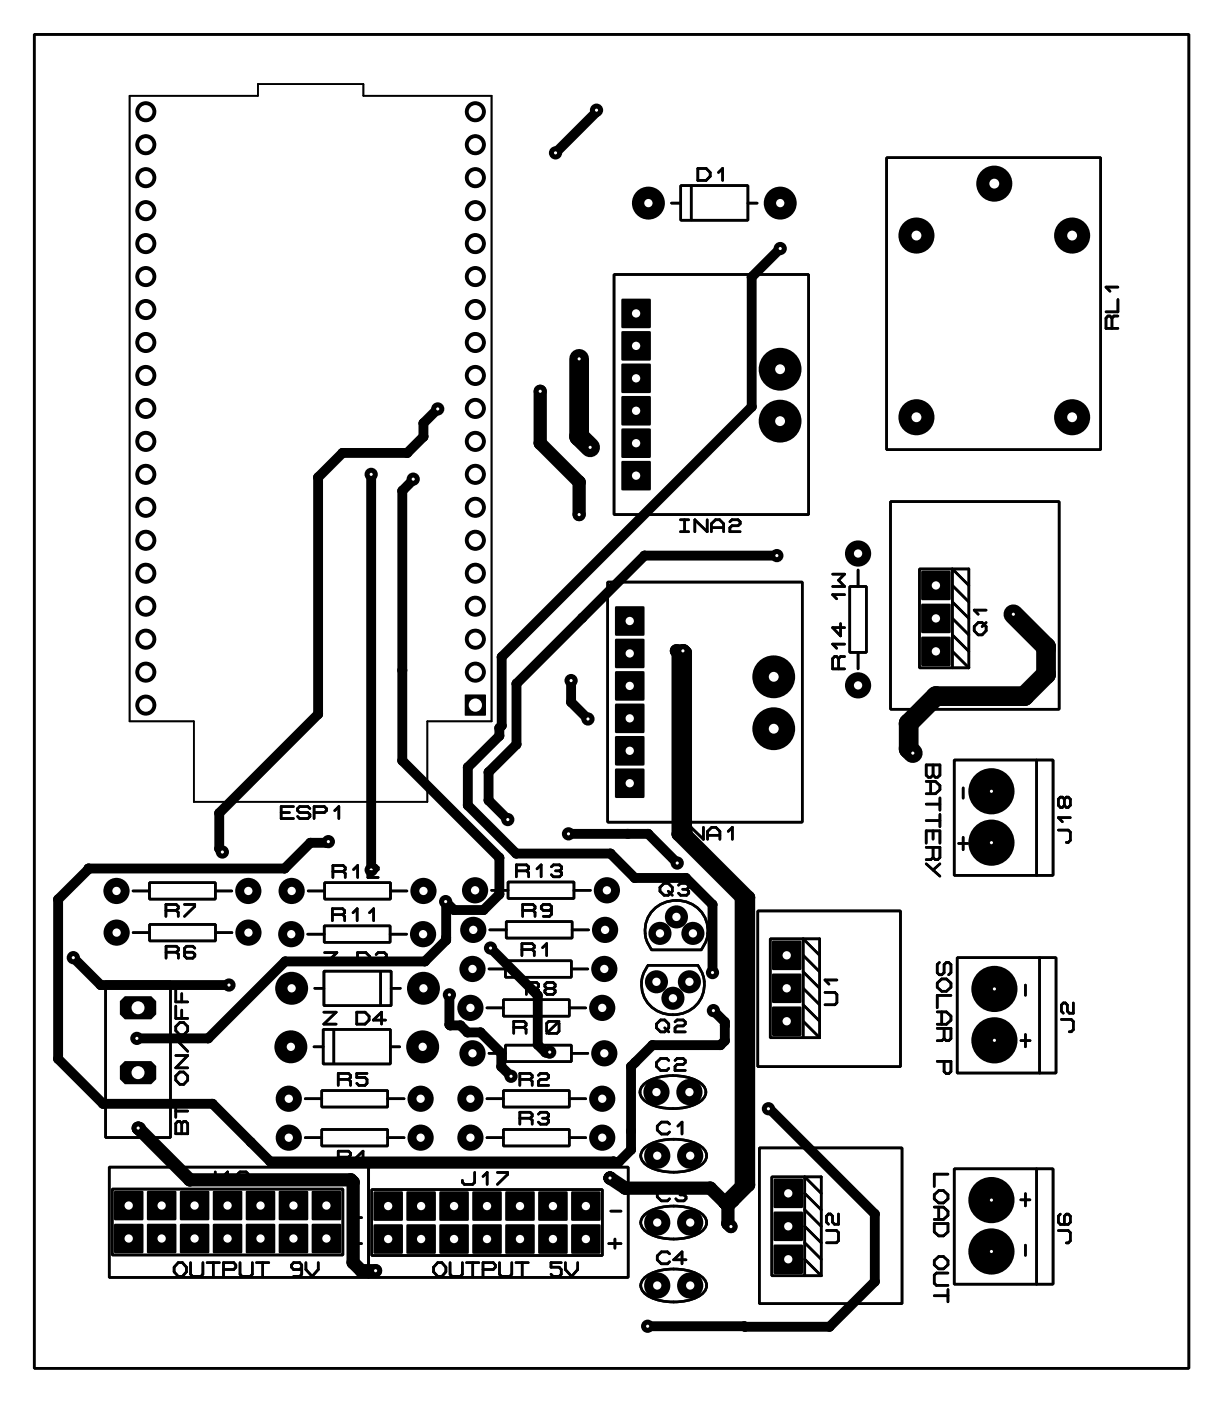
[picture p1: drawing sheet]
<svg xmlns="http://www.w3.org/2000/svg" width="94mm" height="108mm" viewBox="0 0 94 108" stroke-linecap="round" stroke-linejoin="round" font-family="sans-serif">
<g fill="#000">
<path d="M47.9 23h2.2v2.3h-2.2z" fill-rule="evenodd"/>
<path d="M47.9 25.5h2.2v2.3h-2.2z" fill-rule="evenodd"/>
<path d="M47.9 28h2.2v2.3h-2.2z" fill-rule="evenodd"/>
<path d="M47.9 30.5h2.2v2.3h-2.2z" fill-rule="evenodd"/>
<path d="M47.9 33h2.2v2.3h-2.2z" fill-rule="evenodd"/>
<path d="M47.9 35.5h2.2v2.3h-2.2z" fill-rule="evenodd"/>
<path d="M35.8 53.5h1.6v1.6h-1.6z" fill-rule="evenodd"/>
<path d="M47.4 46.7h2.2v2.3h-2.2z" fill-rule="evenodd"/>
<path d="M47.4 49.2h2.2v2.3h-2.2z" fill-rule="evenodd"/>
<path d="M47.4 51.7h2.2v2.3h-2.2z" fill-rule="evenodd"/>
<path d="M47.4 54.2h2.2v2.3h-2.2z" fill-rule="evenodd"/>
<path d="M47.4 56.7h2.2v2.3h-2.2z" fill-rule="evenodd"/>
<path d="M71 44h2.2v2.2h-2.2z" fill-rule="evenodd"/>
<path d="M71 46.5h2.2v2.3h-2.2z" fill-rule="evenodd"/>
<path d="M71 49.1h2.2v2.2h-2.2z" fill-rule="evenodd"/>
<path d="M9.2 77.1l.4-.3h2.1l.3 .3v1.1l-.3 .3h-2.1l-.4-.3z" fill-rule="evenodd"/>
<path d="M47.4 59.2h2.2v2.3h-2.2z" fill-rule="evenodd"/>
<path d="M59.5 72.5h2.2v2.2h-2.2z" fill-rule="evenodd"/>
<path d="M59.5 75h2.2v2.3h-2.2z" fill-rule="evenodd"/>
<path d="M59.5 77.6h2.2v2.2h-2.2z" fill-rule="evenodd"/>
<path d="M8.8 94.3h2.2v2.2h-2.2z" fill-rule="evenodd"/>
<path d="M8.8 91.8h2.2v2.2h-2.2z" fill-rule="evenodd"/>
<path d="M11.3 94.3h2.3v2.2h-2.3z" fill-rule="evenodd"/>
<path d="M11.3 91.8h2.3v2.2h-2.3z" fill-rule="evenodd"/>
<path d="M9.2 82.1l.4-.3h2.1l.3 .3v1.1l-.3 .3h-2.1l-.4-.3z" fill-rule="evenodd"/>
<path d="M13.9 94.3h2.2v2.2h-2.2z" fill-rule="evenodd"/>
<path d="M13.9 91.8h2.2v2.2h-2.2z" fill-rule="evenodd"/>
<path d="M16.4 94.3h2.2v2.2h-2.2z" fill-rule="evenodd"/>
<path d="M16.4 91.8h2.2v2.2h-2.2z" fill-rule="evenodd"/>
<path d="M19 94.3h2.2v2.2h-2.2z" fill-rule="evenodd"/>
<path d="M19 91.8h2.2v2.2h-2.2z" fill-rule="evenodd"/>
<path d="M21.5 94.3h2.2v2.2h-2.2z" fill-rule="evenodd"/>
<path d="M21.5 91.8h2.2v2.2h-2.2z" fill-rule="evenodd"/>
<path d="M24 94.3h2.3v2.2h-2.3z" fill-rule="evenodd"/>
<path d="M24 91.8h2.3v2.2h-2.3z" fill-rule="evenodd"/>
<path d="M28.8 94.4h2.2v2.2h-2.2z" fill-rule="evenodd"/>
<path d="M28.8 91.8h2.2v2.2h-2.2z" fill-rule="evenodd"/>
<path d="M31.3 94.4h2.3v2.2h-2.3z" fill-rule="evenodd"/>
<path d="M31.3 91.8h2.3v2.2h-2.3z" fill-rule="evenodd"/>
<path d="M33.9 94.4h2.2v2.2h-2.2z" fill-rule="evenodd"/>
<path d="M33.9 91.8h2.2v2.2h-2.2z" fill-rule="evenodd"/>
<path d="M36.4 94.4h2.2v2.2h-2.2z" fill-rule="evenodd"/>
<path d="M36.4 91.8h2.2v2.2h-2.2z" fill-rule="evenodd"/>
<path d="M39 94.4h2.2v2.2h-2.2z" fill-rule="evenodd"/>
<path d="M39 91.8h2.2v2.2h-2.2z" fill-rule="evenodd"/>
<path d="M41.5 94.4h2.2v2.2h-2.2z" fill-rule="evenodd"/>
<path d="M41.5 91.8h2.2v2.2h-2.2z" fill-rule="evenodd"/>
<path d="M44 94.4h2.3v2.2h-2.3z" fill-rule="evenodd"/>
<path d="M44 91.8h2.3v2.2h-2.3z" fill-rule="evenodd"/>
<path d="M59.6 90.8h2.3v2.3h-2.3z" fill-rule="evenodd"/>
<path d="M59.6 93.4h2.3v2.2h-2.3z" fill-rule="evenodd"/>
<path d="M59.6 95.9h2.3v2.2h-2.3z" fill-rule="evenodd"/>
<circle cx="11.2" cy="16.2" r=".81"/>
<circle cx="11.2" cy="13.7" r=".81"/>
<circle cx="11.2" cy="11.2" r=".81"/>
<circle cx="11.2" cy="18.8" r=".81"/>
<circle cx="11.2" cy="8.6" r=".81"/>
<circle cx="36.6" cy="16.2" r=".81"/>
<circle cx="36.6" cy="11.2" r=".81"/>
<circle cx="36.6" cy="18.8" r=".81"/>
<circle cx="36.6" cy="13.7" r=".81"/>
<circle cx="36.6" cy="8.6" r=".81"/>
<circle cx="42.8" cy="11.8" r=".51"/>
<circle cx="46" cy="8.5" r=".51"/>
<circle cx="46" cy="8.6" r=".38"/>
<circle cx="50" cy="15.7" r="1.27"/>
<circle cx="60.1" cy="15.7" r="1.27"/>
<circle cx="60.1" cy="19.1" r=".51"/>
<circle cx="70.6" cy="18.2" r="1.39"/>
<circle cx="76.6" cy="14.2" r="1.39"/>
<circle cx="82.6" cy="18.2" r="1.39"/>
<circle cx="11.2" cy="28.9" r=".81"/>
<circle cx="11.2" cy="21.3" r=".81"/>
<circle cx="11.2" cy="23.9" r=".81"/>
<circle cx="11.2" cy="36.6" r=".81"/>
<circle cx="11.2" cy="31.5" r=".81"/>
<circle cx="11.2" cy="34" r=".81"/>
<circle cx="11.2" cy="26.4" r=".81"/>
<circle cx="11.2" cy="39.1" r=".81"/>
<circle cx="24.5" cy="36.8" r=".38"/>
<circle cx="26.4" cy="34.9" r=".38"/>
<circle cx="28.6" cy="36.5" r=".51"/>
<circle cx="28.6" cy="36.5" r=".38"/>
<circle cx="31" cy="37.8" r=".38"/>
<circle cx="31.4" cy="34.9" r=".38"/>
<circle cx="31.8" cy="36.9" r=".51"/>
<circle cx="31.8" cy="37" r=".38"/>
<circle cx="32.6" cy="32.6" r=".38"/>
<circle cx="32.6" cy="33.6" r=".38"/>
<circle cx="33.7" cy="31.5" r=".51"/>
<circle cx="36.6" cy="36.6" r=".81"/>
<circle cx="36.6" cy="39.1" r=".81"/>
<circle cx="36.6" cy="34" r=".81"/>
<circle cx="36.6" cy="21.3" r=".81"/>
<circle cx="36.6" cy="26.4" r=".81"/>
<circle cx="36.6" cy="28.9" r=".81"/>
<circle cx="36.6" cy="31.5" r=".81"/>
<circle cx="36.6" cy="23.9" r=".81"/>
<circle cx="36.6" cy="36.5" r=".38"/>
<circle cx="41.6" cy="30.1" r=".51"/>
<circle cx="41.6" cy="34.1" r=".51"/>
<circle cx="44.6" cy="27.6" r=".51"/>
<circle cx="44.6" cy="37.1" r=".51"/>
<circle cx="44.6" cy="39.6" r=".51"/>
<circle cx="44.6" cy="33.6" r=".76"/>
<circle cx="45.5" cy="34.5" r=".51"/>
<circle cx="57.9" cy="21.3" r=".38"/>
<circle cx="57.9" cy="31.3" r=".38"/>
<circle cx="60.1" cy="32.4" r="1.65"/>
<circle cx="60.1" cy="28.4" r="1.65"/>
<circle cx="70.6" cy="32.2" r="1.39"/>
<circle cx="82.6" cy="32.2" r="1.39"/>
<circle cx="11.2" cy="51.8" r=".81"/>
<circle cx="11.2" cy="41.6" r=".81"/>
<circle cx="11.2" cy="44.2" r=".81"/>
<circle cx="11.2" cy="54.3" r=".81"/>
<circle cx="11.2" cy="49.3" r=".81"/>
<circle cx="11.2" cy="46.7" r=".81"/>
<circle cx="24.5" cy="55" r=".38"/>
<circle cx="31" cy="51.6" r=".38"/>
<circle cx="31" cy="58.6" r=".38"/>
<circle cx="36.1" cy="59.1" r=".38"/>
<circle cx="36.6" cy="44.2" r=".81"/>
<circle cx="36.6" cy="46.7" r=".81"/>
<circle cx="36.6" cy="41.6" r=".81"/>
<circle cx="36.6" cy="49.3" r=".81"/>
<circle cx="36.6" cy="51.8" r=".81"/>
<circle cx="37.7" cy="59.5" r=".38"/>
<circle cx="38.5" cy="56.7" r=".38"/>
<circle cx="38.5" cy="56.1" r=".38"/>
<circle cx="38.7" cy="55.9" r=".38"/>
<circle cx="38.7" cy="50.6" r=".38"/>
<circle cx="39.8" cy="57.4" r=".38"/>
<circle cx="39.8" cy="52.7" r=".38"/>
<circle cx="44" cy="52.4" r=".51"/>
<circle cx="44" cy="54.1" r=".38"/>
<circle cx="44.9" cy="47.6" r=".38"/>
<circle cx="45.3" cy="55.4" r=".51"/>
<circle cx="49.7" cy="42.8" r=".38"/>
<circle cx="52.1" cy="50.1" r=".51"/>
<circle cx="52.3" cy="50.3" r=".51"/>
<circle cx="52.6" cy="50.1" r=".51"/>
<circle cx="52.7" cy="50.1" r=".51"/>
<circle cx="52.8" cy="50.3" r=".51"/>
<circle cx="59.6" cy="52.1" r="1.65"/>
<circle cx="59.6" cy="56.1" r="1.65"/>
<circle cx="59.9" cy="42.8" r=".51"/>
<circle cx="66.1" cy="42.7" r="1.01"/>
<circle cx="66.1" cy="52.8" r="1.01"/>
<circle cx="70" cy="57.7" r=".76"/>
<circle cx="70" cy="55.7" r=".76"/>
<circle cx="70.4" cy="58" r=".51"/>
<circle cx="72.1" cy="53.6" r=".76"/>
<circle cx="78.1" cy="47.3" r=".51"/>
<circle cx="78.9" cy="53.6" r=".76"/>
<circle cx="80.6" cy="49.9" r=".76"/>
<circle cx="80.6" cy="50" r=".76"/>
<circle cx="80.6" cy="52" r=".76"/>
<circle cx="4.5" cy="69.3" r=".38"/>
<circle cx="5.6" cy="73.8" r=".51"/>
<circle cx="6.8" cy="66.9" r=".38"/>
<circle cx="6.8" cy="67" r=".38"/>
<circle cx="7.8" cy="75.9" r=".38"/>
<circle cx="9" cy="68.7" r="1.01"/>
<circle cx="9" cy="71.9" r="1.01"/>
<circle cx="16.9" cy="62.6" r=".38"/>
<circle cx="16.9" cy="65.4" r=".38"/>
<circle cx="17.1" cy="65.6" r=".51"/>
<circle cx="17.6" cy="75.9" r=".51"/>
<circle cx="19.1" cy="68.7" r="1.01"/>
<circle cx="19.1" cy="71.9" r="1.01"/>
<circle cx="21.9" cy="66.9" r=".38"/>
<circle cx="22" cy="74.1" r=".38"/>
<circle cx="22.4" cy="72" r="1.01"/>
<circle cx="22.5" cy="76.2" r="1.27"/>
<circle cx="22.5" cy="68.7" r="1.01"/>
<circle cx="23.9" cy="64.9" r=".38"/>
<circle cx="25.2" cy="64.9" r=".38"/>
<circle cx="25.3" cy="64.8" r=".38"/>
<circle cx="25.3" cy="64.8" r=".51"/>
<circle cx="28.6" cy="67" r=".51"/>
<circle cx="32.6" cy="72" r="1.01"/>
<circle cx="32.6" cy="76.2" r="1.27"/>
<circle cx="32.6" cy="68.7" r="1.01"/>
<circle cx="32.7" cy="74.1" r=".38"/>
<circle cx="34.3" cy="69.5" r=".51"/>
<circle cx="34.4" cy="72.2" r=".38"/>
<circle cx="34.4" cy="72.4" r=".38"/>
<circle cx="34.4" cy="69.5" r=".38"/>
<circle cx="34.6" cy="76.6" r=".51"/>
<circle cx="34.6" cy="78.9" r=".38"/>
<circle cx="34.7" cy="79" r=".38"/>
<circle cx="35" cy="70.1" r=".38"/>
<circle cx="35.5" cy="79" r=".38"/>
<circle cx="36" cy="79.5" r=".38"/>
<circle cx="36.1" cy="62" r=".38"/>
<circle cx="36.3" cy="77.7" r="1.01"/>
<circle cx="36.4" cy="74.7" r="1.01"/>
<circle cx="36.5" cy="71.7" r="1.01"/>
<circle cx="36.6" cy="68.6" r="1.01"/>
<circle cx="37" cy="79.5" r=".38"/>
<circle cx="37.3" cy="70.1" r=".38"/>
<circle cx="37.7" cy="61.7" r=".38"/>
<circle cx="37.8" cy="73" r=".51"/>
<circle cx="38.5" cy="66.1" r=".38"/>
<circle cx="38.5" cy="68.9" r=".38"/>
<circle cx="39.1" cy="63.1" r=".51"/>
<circle cx="39.8" cy="65.8" r=".38"/>
<circle cx="41.4" cy="76.7" r=".38"/>
<circle cx="43.8" cy="64.2" r=".51"/>
<circle cx="46.4" cy="77.7" r="1.01"/>
<circle cx="46.6" cy="74.7" r="1.01"/>
<circle cx="46.6" cy="71.7" r="1.01"/>
<circle cx="46.8" cy="68.6" r="1.01"/>
<circle cx="47.1" cy="65.8" r=".38"/>
<circle cx="48.4" cy="64.2" r=".38"/>
<circle cx="48.9" cy="67.6" r=".38"/>
<circle cx="50" cy="64.2" r=".38"/>
<circle cx="50.6" cy="75.7" r=".89"/>
<circle cx="50.9" cy="71.9" r=".89"/>
<circle cx="51.9" cy="76.9" r=".89"/>
<circle cx="52.1" cy="70.7" r=".89"/>
<circle cx="52.2" cy="66.5" r=".51"/>
<circle cx="52.3" cy="64.3" r=".51"/>
<circle cx="52.8" cy="64.3" r=".51"/>
<circle cx="52.9" cy="67.6" r=".38"/>
<circle cx="53.1" cy="75.7" r=".89"/>
<circle cx="53.4" cy="71.9" r=".89"/>
<circle cx="54.9" cy="74.9" r=".51"/>
<circle cx="54.9" cy="69.7" r=".38"/>
<circle cx="55" cy="77.9" r=".51"/>
<circle cx="55.9" cy="79" r=".38"/>
<circle cx="55.9" cy="78.7" r=".38"/>
<circle cx="57.1" cy="69.1" r=".51"/>
<circle cx="57.7" cy="69.1" r=".51"/>
<circle cx="76.4" cy="61" r="1.78"/>
<circle cx="76.4" cy="64.9" r="1.78"/>
<circle cx="76.6" cy="76.2" r="1.78"/>
<circle cx="4.5" cy="81.6" r=".38"/>
<circle cx="7.9" cy="85" r=".38"/>
<circle cx="10.5" cy="80" r=".51"/>
<circle cx="10.6" cy="86.9" r=".51"/>
<circle cx="10.7" cy="86.9" r=".51"/>
<circle cx="14.6" cy="90.9" r=".51"/>
<circle cx="16" cy="80" r=".38"/>
<circle cx="16.4" cy="85" r=".38"/>
<circle cx="19.3" cy="88" r=".38"/>
<circle cx="20.8" cy="89.5" r=".38"/>
<circle cx="22.3" cy="87.7" r="1.01"/>
<circle cx="22.3" cy="84.7" r="1.01"/>
<circle cx="22.4" cy="80.7" r="1.27"/>
<circle cx="27" cy="90.9" r=".51"/>
<circle cx="27.2" cy="97.3" r=".51"/>
<circle cx="27.2" cy="91.1" r=".51"/>
<circle cx="27.8" cy="97.9" r=".51"/>
<circle cx="28.9" cy="97.9" r=".51"/>
<circle cx="32.4" cy="87.7" r="1.01"/>
<circle cx="32.4" cy="84.7" r="1.01"/>
<circle cx="32.6" cy="80.7" r="1.27"/>
<circle cx="36.3" cy="87.7" r="1.01"/>
<circle cx="36.3" cy="84.7" r="1.01"/>
<circle cx="36.4" cy="81.2" r="1.01"/>
<circle cx="38.6" cy="82.2" r=".38"/>
<circle cx="38.6" cy="81.1" r=".38"/>
<circle cx="39.4" cy="82.9" r=".51"/>
<circle cx="41.4" cy="80.5" r=".38"/>
<circle cx="42" cy="81.1" r=".38"/>
<circle cx="42.4" cy="81.1" r=".51"/>
<circle cx="42.4" cy="81.1" r=".38"/>
<circle cx="46.4" cy="84.7" r="1.01"/>
<circle cx="46.4" cy="87.7" r="1.01"/>
<circle cx="46.6" cy="81.2" r="1.01"/>
<circle cx="47" cy="90.8" r=".51"/>
<circle cx="47.3" cy="89.5" r=".38"/>
<circle cx="47.7" cy="89.5" r=".38"/>
<circle cx="48.2" cy="91.5" r=".51"/>
<circle cx="48.6" cy="82.2" r=".38"/>
<circle cx="48.6" cy="88.6" r=".38"/>
<circle cx="48.6" cy="87.1" r=".38"/>
<circle cx="49" cy="81.9" r=".38"/>
<circle cx="50.3" cy="80.5" r=".38"/>
<circle cx="50.6" cy="84.2" r="1.01"/>
<circle cx="50.7" cy="94.2" r="1.01"/>
<circle cx="50.7" cy="89.1" r="1.01"/>
<circle cx="50.7" cy="99.1" r="1.01"/>
<circle cx="53.1" cy="84.2" r="1.01"/>
<circle cx="53.2" cy="94.2" r="1.01"/>
<circle cx="53.2" cy="99.1" r="1.01"/>
<circle cx="53.2" cy="89.1" r="1.01"/>
<circle cx="54.7" cy="91.5" r=".51"/>
<circle cx="55.5" cy="80.5" r=".38"/>
<circle cx="55.9" cy="80.2" r=".38"/>
<circle cx="55.9" cy="92.7" r=".51"/>
<circle cx="56.1" cy="92.9" r=".51"/>
<circle cx="56.1" cy="94.3" r=".51"/>
<circle cx="56.3" cy="94.5" r=".51"/>
<circle cx="56.5" cy="92.5" r=".51"/>
<circle cx="57.1" cy="91.4" r=".51"/>
<circle cx="57.7" cy="91.3" r=".51"/>
<circle cx="59.2" cy="85.4" r=".51"/>
<circle cx="59.3" cy="85.4" r=".38"/>
<circle cx="67.4" cy="98.7" r=".38"/>
<circle cx="67.4" cy="93.5" r=".38"/>
<circle cx="76.4" cy="96.4" r="1.78"/>
<circle cx="76.4" cy="92.5" r="1.78"/>
<circle cx="76.6" cy="80.2" r="1.78"/>
<circle cx="49.9" cy="102.2" r=".51"/>
<circle cx="57.4" cy="102.2" r=".38"/>
<circle cx="63.9" cy="102.2" r=".38"/>
</g>
<g fill="none" stroke="#000" stroke-width=".2">
<path d="M2.6 2.6h89v102.8h-89zM51.8 15.6h.7M52.5 14.3h5.1v2.7h-5.1zM53.3 14.3v2.6M53.8 13h.6l.3 .3v.3l-.3 .3h-.6zM55.4 13.3l.3-.3v.9M57.6 15.6h.8M68.3 12.1h16.5v22.5h-16.5zM47.3 21.1h15v18.5h-15zM68.6 38.6h13v16h-13zM85.7 24.5l-.1-.2h-.2l-.2 .2v.8h1M85.7 24.5v.8"/>
<path d="M86.2 24.3h-.3l-.2 .2M86.2 23.1v.9h-1M86.2 22.1h-1l.4 .3M46.8 44.8h15v18.5h-15zM52.4 40h.7M52.4 41h.7M52.8 40v1M54.5 40v1l-.9-1v1M54.8 41v-.6l.3-.4h.4l.3 .4v.6M54.8 40.7h1M56.3 40.2l.1-.2h.5l.1 .2v.2l-.1 .1h-.5l-.1 .2v.3h.7M64.2 44.2h.9l-.5 .5 .5 .5h-.9"/>
<path d="M64.6 50.7l-.1-.1h-.2l-.1 .1v.8h.9M64.6 50.7v.8M64.8 48v1l-.6-.6h.9M65.1 50.6h-.3l-.2 .1M65.1 49.6h-.9l.3 .3M65.1 45.8h-.9l.3 .3M65.5 45.2h1.3v5.1h-1.3zM66.1 43.9v1.3M66.1 50.3v1.2M70.9 43.8h2.5v7.7h-2.5zM71.4 58.9h1v.8l-.1 .2h-.2l-.2-.2-.2 .2h-.1l-.2-.2zM71.9 58.9v.8"/>
<path d="M73.4 51.5h1.3M73.4 45.1l1.3 1.3M73.4 46.4l1.3 1.2M73.4 47.6l1.3 1.3M73.4 48.9l1.3 1.3M73.4 50.2l1.3 1.3M73.5 58.6h7.7v8.8h-7.7zM74.7 45.1l-1.3-1.3h1.3v7.7M75.1 48.3l.3-.3h.3l.3 .3v.3l-.3 .3h-.3l-.3-.3zM76 48l-.3 .3M76 47h-.9l.3 .3M79.9 58.6v8.8"/>
<path d="M8.1 75.6h5v12h-5zM10.2 68.6h1.3M10.3 71.9h1.2M11.5 68h5.1v1.3h-5.1zM11.5 71.2h5.1v1.3h-5.1zM12.8 70.1h.8M12.8 73.4h.8M13.5 76.2v1h1M13.5 77.5v1h1M13.6 70.1l.1-.1v-.2l-.1-.1h-.8v.9M13.6 70.1l.1 .2v.3M13.6 73.4l.1-.2v-.1l-.1-.2h-.8v.9"/>
<path d="M13.6 73.4l.1 .1v.3M13.9 78.8h.3l.3 .3v.3l-.3 .3h-.3l-.4-.3v-.3zM14 76.6v.6M14 77.8v.7M14.2 69.7h.8v.1l-.8 .8M15 73.1l-.1-.2h-.5l-.2 .2v.6l.2 .1h.5l.1-.1v-.2l-.1-.1h-.7M16.6 68.6h1.3M16.6 71.9h1.3M21.7 62.6h.6M22.6 62.1h-.9v1h.9M23.7 72h1.3M23.7 68.6h1.3"/>
<path d="M23.9 62.3l-.2-.2h-.6l-.2 .2v.2l.2 .1h.6l.2 .2v.1l-.2 .2h-.6l-.2-.2M24.2 62.6h.8l.2-.1v-.2l-.2-.2h-.8v1M24.3 76.1h.7M24.9 79.3h5.2v2.7h-5.2zM25 78h.9l-.9 .9h.9M25 74.8h5.1v2.7h-5.1zM25 71.3h5.1v1.3h-5.1zM25 68h5.1v1.3h-5.1zM25 73.4h1l-1 .9h1M25.6 70.5h.8M25.7 67.1h.7M25.7 79.3v2.7"/>
<path d="M25.8 62.5l.3-.4v1M26.4 70.5l.2-.2v-.1l-.2-.2h-.8v.9M26.4 70.5l.2 .1v.3M26.4 67.1l.2-.1v-.2l-.2-.1h-.7v.9M26.4 67.1l.2 .2v.3M27.2 70.3l.3-.3v.9M27.2 67l.4-.3v.9M27.5 78h.6l.3 .3v.3l-.3 .3h-.6zM27.6 73.4h.6l.3 .3v.3l-.3 .3h-.6zM28.4 66.8l.1-.1h.5l.1 .1v.2l-.1 .1h-.5l-.1 .2v.3h.7M28.5 70.3l.3-.3v.9M29 73.5l.1-.1h.5l.2 .1v.2l-.2 .2h-.5l-.1 .1v.3h.8"/>
<path d="M29.3 74.8v2.7M29.7 78.6h-.9l.6-.6v.9M30.1 72h1.2M30.1 68.6h1.3M30.1 76.1h.8M37.5 77.7h1.3M37.7 74.7h1.3M37.7 71.6h1.3M37.9 68.6h1.3M38.8 77h5.1v1.3h-5.1zM39 74h5v1.3h-5zM39 71h5.1v1.3h-5.1z"/>
<path d="M39.2 68h5v1.2h-5zM39.6 79.2h.8M39.8 67.1h.8M40.2 73.2h.8M40.3 70.1h.8M40.4 79.2l.1-.2v-.2l-.1-.1h-.8v.9M40.4 79.2l.1 .1v.3M40.6 76.2h.8M40.6 67.1l.1-.2v-.1l-.1-.2h-.8v1M40.6 67.1l.1 .1v.4M41 73.2l.2-.2v-.1l-.2-.2h-.8v.9M41 73.2l.2 .1v.3"/>
<path d="M41.1 70.1l.1-.1v-.2l-.1-.1h-.8v.9M41.1 70.1l.1 .2v.3M41.2 79l.3-.3v.9M41.4 76.2l.1-.2v-.2l-.1-.1h-.8v.9M41.4 76.2l.1 .1v.3M41.4 66.9l.3-.3v1M41.8 73l.3-.3v.9M42.1 78.8l.2-.1h.6l.2 .1v.7l-.2 .1h-.6l-.2-.1zM42.2 76.2l-.2-.2v-.2l.2-.1h.4l.2 .1v.2l-.2 .2M42.2 76.2h.4M42.2 76.2l-.2 .1v.2l.2 .1h.4l.2-.1v-.2l-.2-.1M42.5 66.8l.2-.2h.4l.2 .2v.1l-.2 .2"/>
<path d="M42.5 70l-.2 .1h-.4l-.2-.1v-.2l.2-.1h.4l.2 .1v.6l-.2 .2h-.4M42.8 67.1h.3M43.1 78.7l-1 .9M43.1 67.1l.2 .1v.2l-.2 .2h-.4l-.2-.2M43.9 77.7h1.2M44 74.7h1.3M44.1 71.6h1.3M44.2 68.6h1.3M50 74.4h3.8a2.38 2.38 0 0 1-.3 3.2 2.38 2.38 0 0 1-3.2 0 2.38 2.38 0 0 1-.3-3.2zM50.6 69.9a2.4 2.4 0 0 1 3.1 0 2.4 2.4 0 0 1 .4 3.2l-.1 .1h-3.8a2.35 2.35 0 0 1 .4-3.3zM50.6 78.9l.3-.3h.3l.3 .3v.3l-.3 .3h-.3l-.3-.3zM50.9 68.4l.3-.3h.3l.3 .3v.3l-.3 .3h-.3l-.3-.3z"/>
<path d="M51.2 79.2l.3 .3M51.5 68.7l.3 .3M52 78.7l.2-.1h.5l.1 .1v.2l-.1 .1h-.5l-.2 .2v.3h.8M52.2 63.7h.6M52.2 64.7h.6M52.3 68.2l.2-.1h.4l.2 .1v.2l-.2 .1M52.5 63.7v1M52.6 68.5h.3M52.9 68.5l.2 .2v.1l-.2 .2h-.4l-.2-.2M54.2 63.7v1l-.9-1v1M54.5 64.7v-.6l.4-.4h.3l.3 .4v.6M54.5 64.4h1"/>
<path d="M56.1 64.1l.3-.4v1M58.4 70.2h11v12h-11zM59.4 72.3h2.5v7.7h-2.5zM61.9 80h1.3M61.9 73.6l1.3 1.3M61.9 74.9l1.3 1.2M61.9 76.1l1.3 1.3M61.9 77.4l1.3 1.3M61.9 78.7l1.3 1.3M63.2 73.6l-1.3-1.3h1.3v7.7M63.6 76.5h.7l.2 .1v.7l-.2 .1h-.7M64.5 75.5h-.9l.3 .3"/>
<path d="M71.4 60.2h.7l.3 .3v.3l-.3 .4h-.7M71.4 65v-1h1v1M71.4 65.3h1v.8l-.1 .1h-.2l-.2-.1M71.4 62h1M71.4 63.2h1M71.4 66.6l1 .9M71.7 60.2v1M71.9 64v.7M71.9 65.3v.8M71.9 66.1l-.2 .1h-.3M72.2 75.7l.4-.3h.3l.4 .3v.4l-.4 .3h-.3l-.4-.3zM72.2 78h.7l.4 .3v.3l-.4 .3h-.7"/>
<path d="M72.2 79.2h1.1v.8l-.2 .2h-.2l-.1-.2M72.4 74.2l-.2 .1v.6l.2 .2h.2l.2-.2v-.6l.1-.1h.2l.2 .1v.6l-.2 .2M72.4 61.5v.9M72.4 62.7v1M72.4 66.6l-.5 .4M72.6 78v.9M72.8 79.2v.8M73.3 76.7h-1.1v.9M73.8 73.8h7.6v8.9h-7.6zM73.9 65h.7M74.2 60.7v.8M74.2 64.5v1"/>
<path d="M79 75.9v.8M79 79.7v1M80.1 73.8v8.9M81.6 64h.7l.2 .1v.6l-.2 .2h-.1M81.8 78.5h.8l.1 .2v.6l-.1 .2h-.2M82 61.6l.2-.2h.1l.2 .2v.4l-.2 .2h-.1l-.2-.2M82 61.6l-.1-.2h-.2l-.1 .2v.4l.1 .2h.2l.1-.2M82 61.6v.4M82.5 63h-.9l.3 .3M82.7 77.3v.8h-.3l-.1-.2v-.5l-.2-.1h-.1l-.2 .1v.5l.2 .2M8.4 89.9h20v8.5h-20zM8.6 91.6h17.8v5.1h-17.8z"/>
<path d="M13.5 85.1v1M13.5 85.6h1M13.5 81.3h1l-1 1h1M13.5 80.1l1 .9M13.7 86.4h.2l.1 .2 .2-.2h.1l.2 .2v.8h-1v-.8zM13.7 97.3h.4l.3 .3v.4l-.3 .3h-.4l-.3-.3v-.4zM13.9 82.6h.3l.3 .3v.3l-.3 .3h-.3l-.4-.3v-.3zM14 86.6v.8M14.7 97.3v.9l.1 .1h.7l.1-.1v-.9M16 97.3h.9M16.4 97.3v1M16.6 90.3v.8l-.2 .1h-.6l-.2-.1v-.2"/>
<path d="M17.2 90.6l.3-.3v.9M17.2 97.8h.8l.2-.2v-.1l-.2-.2h-.8v1M18.5 97.3v.9l.2 .1h.6l.1-.1v-.9M19.1 90.4l-.1-.1h-.5l-.2 .1v.7l.2 .1h.5l.1-.1v-.2l-.1-.1h-.7M19.8 97.3h.9M20.2 97.3v1M23.3 97.6l-.2 .2h-.5l-.1-.2v-.1l.1-.2h.5l.2 .2v.7l-.2 .1h-.5M23.5 84.7h1.3M23.5 87.7h1.3M23.6 97.3v.5l.5 .5 .4-.5v-.5M24.2 80.7h.7M24.8 87h5.1v1.3h-5.1z"/>
<path d="M24.8 84h5.1v1.3h-5.1zM26.1 83.2h.8M26.1 89.2h.8M26.9 83.2l.1-.2v-.1l-.1-.2h-.8v.9M26.9 89.2l.1-.2v-.2l-.1-.1h-.8v.9M26.9 83.2l.1 .1v.3M26.9 89.2l.1 .1v.3M26.9 95.8h1M27.1 93.8h.8M27.4 95.5v.7M28.3 82.7h-.8v.3h.6l.2 .2v.3l-.2 .1h-.4l-.2-.1M28.3 89.3h-1l.7-.6v.9"/>
<path d="M28.4 89.9h20v8.5h-20zM28.6 91.7h17.8v5h-17.8zM29.9 84.7h1.2M29.9 87.7h1.2M30.1 80.7h.7M33.7 97.3h.4l.3 .3v.4l-.3 .3h-.4l-.3-.3v-.4zM34.7 97.3v.9l.1 .1h.7l.1-.1v-.9M36 97.3h.9M36.4 97.3v1M36.6 90.3v.8l-.2 .2h-.6l-.2-.2v-.2M37.2 97.8h.8l.2-.2v-.1l-.2-.2h-.8v1M37.2 90.6l.3-.3v1"/>
<path d="M37.5 84.7h1.3M37.5 87.7h1.3M37.7 81.2h1.3M38.3 90.3h.8v.2l-.8 .8M38.5 97.3v.9l.2 .1h.6l.1-.1v-.9M38.8 84h5.1v1.3h-5.1zM38.8 87h5.1v1.3h-5.1zM39 80.5h5v1.3h-5zM39.8 97.3h.9M40.1 83.2h.8M40.1 86.2h.8M40.2 97.3v1"/>
<path d="M40.9 83.2l.1-.2v-.1l-.1-.2h-.8v.9M40.9 86.2l.1-.2v-.2l-.1-.1h-.8v.9M40.9 83.2l.1 .1v.3M40.9 86.2l.1 .1v.3M41.5 82.9l.2-.2h.4l.2 .2v.1l-.2 .2h-.4l-.2 .1v.3h.8M41.5 85.8l.2-.1h.4l.2 .1v.2l-.2 .2M41.8 86.2h.3M42.1 86.2l.2 .1v.2l-.2 .1h-.4l-.2-.1M43.3 97.3h-.8v.3h.6l.2 .2v.4l-.2 .1h-.5l-.1-.1M43.6 97.3v.5l.5 .5 .4-.5v-.5M43.9 84.7h1.2M43.9 87.7h1.2"/>
<path d="M44 81.2h1.3M46.9 95.8h1M47.1 93.3h.8M47.4 95.5v.7M49.7 83.5a4.2 4.2 0 0 1 4.4 0 .78 .78 0 0 1 0 1.3 4.2 4.2 0 0 1-4.4 0 .78 .78 0 0 1 0-1.3zM49.7 88.4a4.2 4.2 0 0 1 4.4 0 .78 .78 0 0 1 0 1.3 4.2 4.2 0 0 1-4.4 0 .78 .78 0 0 1 0-1.3zM49.7 93.6a4.2 4.2 0 0 1 4.4 0 .78 .78 0 0 1 0 1.2 4.2 4.2 0 0 1-4.4 0 .78 .78 0 0 1 0-1.2zM49.7 98.4a4.2 4.2 0 0 1 4.4 0 .78 .78 0 0 1 0 1.3 4.2 4.2 0 0 1-4.4 0 .78 .78 0 0 1 0-1.3zM51.5 81.7l-.1-.1h-.5l-.3 .3v.3l.3 .3h.5l.1-.2M51.6 86.6l-.2-.1h-.4l-.3 .3v.3l.3 .3h.4l.2-.2M51.6 91.8l-.2-.2h-.4l-.3 .3v.3l.3 .3h.4l.2-.1M51.6 96.6l-.2-.1h-.4l-.3 .3v.3l.3 .3h.4l.2-.2"/>
<path d="M52 81.7l.2-.1h.5l.1 .1v.2l-.1 .1h-.5l-.2 .2v.3h.8M52.1 91.8l.1-.2h.5l.2 .2v.1l-.2 .2M52.2 86.8l.4-.3v.9M52.4 92.1h.3M52.7 92.1l.2 .1v.2l-.2 .1h-.5l-.1-.1M52.9 97.1h-1l.7-.6v.9M58.5 88.4h11v12h-11zM59.5 90.7h2.5v7.6h-2.5zM62 98.3h1.3M62 91.9l1.3 1.3M62 93.2l1.3 1.3M62 94.5l1.3 1.3"/>
<path d="M62 95.8l1.3 1.2M62 97l1.3 1.3M63.3 91.9l-1.3-1.2h1.3v7.6M63.7 94.8h.8l.1 .2v.6l-.1 .2h-.8M64.6 93.5v.8h-.3l-.1-.1v-.5l-.2-.2h-.1l-.2 .2v.5l.2 .1M72 92.1l.4-.4h.3l.4 .4v.3l-.4 .3h-.3l-.4-.3zM72 94.3h1.1v.6l-.4 .3h-.3l-.4-.3zM72 97.1l.4-.3h.3l.4 .3v.4l-.4 .3h-.3l-.4-.3zM72 93h.7l.4 .3v.3l-.4 .4h-.7M72 99.8h1.1M72.2 81.8h1.1v.8l-.2 .1h-.2l-.1-.1v-.8M72.4 93v1"/>
<path d="M72.8 80l-.2 .2h-.4M73.1 90.5h-1.1v.9M73.1 98.1h-.9l-.2 .1v.7l.2 .1h.9M73.1 99.4v.9M73.5 90.1h7.7v8.8h-7.7zM78.7 92.4h.7M78.7 80.2h.7M79 92v.9M79 95.9v.8M79.9 90.1v8.8M81.6 94.8h.7l.2 .2v.6l-.2 .2h-.1M81.7 93.5l-.1 .2v.5l.1 .1h.6l.2-.1v-.5l-.2-.2h-.1l-.2 .2v.6"/>
<circle cx="38.5" cy="54.4" r=".1"/>
</g>
<path d="M10 7.4h9.9v-.9h8.1v.9h9.9v48.2h-5v6.2h-18v-6.2h-4.9z" fill="none" stroke="#000" stroke-width=".13"/>
<g fill="#000">
<circle cx="36.6" cy="36.5" r=".38"/>
<circle cx="10.7" cy="86.9" r=".51"/>
</g>
<g fill="none" stroke="#000" stroke-width=".76">
<path d="M46 8.5v.1l-3.2 3.2M60.1 19.1l-2.2 2.2v10l-19.2 19.3v5.3l-.2 .2v.6l-2.4 2.4v2.9l3.7 3.8h7.3l1.8 1.8h4l2 2.1v5.2M28.6 36.5v30.5M31.8 36.9l-.8 .9v20.8l7.5 7.5v2.8l-1.2 1.2h-2.3l-.6-.6M33.7 31.5l-1.1 1.1v1l-1.2 1.3h-5l-1.9 1.9v18.2l-7.6 7.6v2.8l.2 .2M44 52.4v1.7l1.3 1.3M59.9 42.8h-10.2l-9.9 9.9v4.7l-2.1 2.1v2.2l1.4 1.4M5.6 73.8l2.2 2.1h9.8M25.3 64.8l-.1 .1h-1.3l-2 2h-15.1l-2.3 2.4v12.3l3.4 3.4h8.5l4.4 4.5h26.9l.9-.9v-6.4l1.7-1.7h5.2l.4-.3v-1.5l-.9-.8M34.3 69.5h.1M34.4 69.5v2.9l-1.7 1.7h-10.7l-6 5.9h-5.5M34.6 76.6v2.3l.9 .1 .5 .5h1l1.6 1.6v1.1l.8 .7"/>
<path d="M37.8 73l3.6 3.7v3.8l.6 .6h.4M43.8 64.2h6.2l2.2 2.3M59.2 85.4l8.2 8.1v5.2l-3.5 3.5h-14"/>
</g>
<path d="M44.6 27.6v6l.9 .9M78.1 47.3l2.5 2.5v2.2l-1.7 1.6h-6.8l-2.1 2.1v2l.4 .3" fill="none" stroke="#000" stroke-width="1.5"/>
<path d="M41.6 30.1v4l3 3v2.5M10.6 86.9l4 4h12.4l.2 .2v6.2l.6 .6h1.1M47 90.8l1.2 .7h6.5l1.2 1.2M55.9 92.7l.2 .2M55.9 92.7l1.2-1.3v-22.3l-4.8-4.8v-14l-.2-.2h.6l.1 .2v14l4.9 4.8v22.2l-1.6 1.6M56.1 92.9v1.4l.2 .2M56.5 92.5l-.6 .2" fill="none" stroke="#000" stroke-width="1"/>
<circle cx="28.6" cy="36.5" r=".12" fill="#fff"/>
<circle cx="28.6" cy="67" r=".38" fill="#000"/>
<circle cx="28.6" cy="67" r=".12" fill="#fff"/>
<circle cx="78.1" cy="47.3" r=".38" fill="#000"/>
<circle cx="78.1" cy="47.3" r=".12" fill="#fff"/>
<circle cx="70.4" cy="58" r=".38" fill="#000"/>
<circle cx="70.4" cy="58" r=".12" fill="#fff"/>
<circle cx="33.7" cy="31.5" r=".38" fill="#000"/>
<circle cx="33.7" cy="31.5" r=".12" fill="#fff"/>
<circle cx="17.1" cy="65.6" r=".38" fill="#000"/>
<circle cx="17.1" cy="65.6" r=".12" fill="#fff"/>
<circle cx="31.8" cy="36.9" r=".38" fill="#000"/>
<circle cx="31.8" cy="36.9" r=".12" fill="#fff"/>
<circle cx="10.5" cy="80" r=".38" fill="#000"/>
<circle cx="10.5" cy="80" r=".12" fill="#fff"/>
<circle cx="34.3" cy="69.5" r=".38" fill="#000"/>
<circle cx="34.3" cy="69.5" r=".12" fill="#fff"/>
<circle cx="28.9" cy="97.9" r=".38" fill="#000"/>
<circle cx="29" cy="97.9" r=".12" fill="#fff"/>
<circle cx="10.6" cy="86.9" r=".38" fill="#000"/>
<circle cx="10.7" cy="86.9" r=".12" fill="#fff"/>
<circle cx="56.3" cy="94.5" r=".38" fill="#000"/>
<circle cx="56.3" cy="94.5" r=".12" fill="#fff"/>
<circle cx="37.8" cy="73" r=".38" fill="#000"/>
<circle cx="37.8" cy="73" r=".12" fill="#fff"/>
<circle cx="42.4" cy="81.1" r=".38" fill="#000"/>
<circle cx="42.4" cy="81.1" r=".12" fill="#fff"/>
<circle cx="34.6" cy="76.6" r=".38" fill="#000"/>
<circle cx="34.6" cy="76.6" r=".12" fill="#fff"/>
<circle cx="39.4" cy="82.9" r=".38" fill="#000"/>
<circle cx="39.4" cy="82.9" r=".12" fill="#fff"/>
<circle cx="52.2" cy="66.5" r=".38" fill="#000"/>
<circle cx="52.2" cy="66.5" r=".12" fill="#fff"/>
<circle cx="43.8" cy="64.2" r=".38" fill="#000"/>
<circle cx="43.8" cy="64.2" r=".12" fill="#fff"/>
<circle cx="52.6" cy="50.1" r=".38" fill="#000"/>
<circle cx="52.6" cy="50.1" r=".12" fill="#fff"/>
<circle cx="59.9" cy="42.8" r=".38" fill="#000"/>
<circle cx="59.9" cy="42.8" r=".12" fill="#fff"/>
<circle cx="39.1" cy="63.1" r=".38" fill="#000"/>
<circle cx="39.1" cy="63.1" r=".12" fill="#fff"/>
<circle cx="17.6" cy="75.9" r=".38" fill="#000"/>
<circle cx="17.6" cy="75.9" r=".12" fill="#fff"/>
<circle cx="5.6" cy="73.8" r=".38" fill="#000"/>
<circle cx="5.6" cy="73.8" r=".12" fill="#fff"/>
<circle cx="47" cy="90.8" r=".38" fill="#000"/>
<circle cx="47" cy="90.8" r=".12" fill="#fff"/>
<circle cx="49.9" cy="102.2" r=".38" fill="#000"/>
<circle cx="49.9" cy="102.2" r=".12" fill="#fff"/>
<circle cx="59.2" cy="85.4" r=".38" fill="#000"/>
<circle cx="59.2" cy="85.4" r=".12" fill="#fff"/>
<circle cx="41.6" cy="30.1" r=".38" fill="#000"/>
<circle cx="41.6" cy="30.1" r=".12" fill="#fff"/>
<circle cx="44.6" cy="39.6" r=".38" fill="#000"/>
<circle cx="44.6" cy="39.6" r=".12" fill="#fff"/>
<circle cx="44.6" cy="27.6" r=".38" fill="#000"/>
<circle cx="44.6" cy="27.6" r=".12" fill="#fff"/>
<circle cx="45.5" cy="34.5" r=".38" fill="#000"/>
<circle cx="45.5" cy="34.5" r=".12" fill="#fff"/>
<circle cx="42.8" cy="11.8" r=".38" fill="#000"/>
<circle cx="42.8" cy="11.8" r=".12" fill="#fff"/>
<circle cx="46" cy="8.5" r=".38" fill="#000"/>
<circle cx="46" cy="8.5" r=".12" fill="#fff"/>
<circle cx="45.3" cy="55.4" r=".38" fill="#000"/>
<circle cx="45.3" cy="55.4" r=".12" fill="#fff"/>
<circle cx="44" cy="52.4" r=".38" fill="#000"/>
<circle cx="44" cy="52.4" r=".12" fill="#fff"/>
<circle cx="54.9" cy="74.9" r=".38" fill="#000"/>
<circle cx="54.9" cy="74.9" r=".12" fill="#fff"/>
<circle cx="60.1" cy="19.1" r=".38" fill="#000"/>
<circle cx="60.1" cy="19.1" r=".12" fill="#fff"/>
<circle cx="55" cy="77.9" r=".38" fill="#000"/>
<circle cx="55" cy="77.9" r=".12" fill="#fff"/>
<circle cx="25.3" cy="64.8" r=".38" fill="#000"/>
<circle cx="25.3" cy="64.8" r=".12" fill="#fff"/>
<path d="M8.9 94.4h2v2h-2z" fill="#000"/>
<circle cx="9.9" cy="95.4" r=".32" fill="#fff"/>
<path d="M11.4 94.4h2.1v2h-2.1z" fill="#000"/>
<circle cx="12.5" cy="95.4" r=".32" fill="#fff"/>
<path d="M14 94.4h2v2h-2z" fill="#000"/>
<circle cx="15" cy="95.4" r=".32" fill="#fff"/>
<path d="M16.5 94.4h2v2h-2z" fill="#000"/>
<circle cx="17.5" cy="95.4" r=".32" fill="#fff"/>
<path d="M19.1 94.4h2v2h-2z" fill="#000"/>
<circle cx="20.1" cy="95.4" r=".32" fill="#fff"/>
<path d="M21.6 94.4h2v2h-2z" fill="#000"/>
<circle cx="22.6" cy="95.4" r=".32" fill="#fff"/>
<path d="M24.1 94.4h2.1v2h-2.1z" fill="#000"/>
<circle cx="25.2" cy="95.4" r=".32" fill="#fff"/>
<path d="M24.1 91.9h2.1v2h-2.1z" fill="#000"/>
<circle cx="25.2" cy="92.9" r=".32" fill="#fff"/>
<path d="M21.6 91.9h2v2h-2z" fill="#000"/>
<circle cx="22.6" cy="92.9" r=".32" fill="#fff"/>
<path d="M19.1 91.9h2v2h-2z" fill="#000"/>
<circle cx="20.1" cy="92.9" r=".32" fill="#fff"/>
<path d="M16.5 91.9h2v2h-2z" fill="#000"/>
<circle cx="17.5" cy="92.9" r=".32" fill="#fff"/>
<path d="M14 91.9h2v2h-2z" fill="#000"/>
<circle cx="15" cy="92.9" r=".32" fill="#fff"/>
<path d="M11.4 91.9h2.1v2h-2.1z" fill="#000"/>
<circle cx="12.5" cy="92.9" r=".32" fill="#fff"/>
<path d="M8.9 91.9h2v2h-2z" fill="#000"/>
<circle cx="9.9" cy="92.9" r=".32" fill="#fff"/>
<path d="M28.9 94.5h2v2h-2z" fill="#000"/>
<circle cx="29.9" cy="95.5" r=".32" fill="#fff"/>
<path d="M31.4 94.5h2.1v2h-2.1z" fill="#000"/>
<circle cx="32.5" cy="95.5" r=".32" fill="#fff"/>
<path d="M34 94.5h2v2h-2z" fill="#000"/>
<circle cx="35" cy="95.5" r=".32" fill="#fff"/>
<path d="M36.5 94.5h2v2h-2z" fill="#000"/>
<circle cx="37.5" cy="95.5" r=".32" fill="#fff"/>
<path d="M39.1 94.5h2v2h-2z" fill="#000"/>
<circle cx="40.1" cy="95.5" r=".32" fill="#fff"/>
<path d="M41.6 94.5h2v2h-2z" fill="#000"/>
<circle cx="42.6" cy="95.5" r=".32" fill="#fff"/>
<path d="M44.1 94.5h2.1v2h-2.1z" fill="#000"/>
<circle cx="45.2" cy="95.5" r=".32" fill="#fff"/>
<path d="M44.1 91.9h2.1v2h-2.1z" fill="#000"/>
<circle cx="45.2" cy="92.9" r=".32" fill="#fff"/>
<path d="M41.6 91.9h2v2h-2z" fill="#000"/>
<circle cx="42.6" cy="92.9" r=".32" fill="#fff"/>
<path d="M39.1 91.9h2v2h-2z" fill="#000"/>
<circle cx="40.1" cy="92.9" r=".32" fill="#fff"/>
<path d="M36.5 91.9h2v2h-2z" fill="#000"/>
<circle cx="37.5" cy="92.9" r=".32" fill="#fff"/>
<path d="M34 91.9h2v2h-2z" fill="#000"/>
<circle cx="35" cy="92.9" r=".32" fill="#fff"/>
<path d="M31.4 91.9h2.1v2h-2.1z" fill="#000"/>
<circle cx="32.5" cy="92.9" r=".32" fill="#fff"/>
<path d="M28.9 91.9h2v2h-2z" fill="#000"/>
<circle cx="29.9" cy="92.9" r=".32" fill="#fff"/>
<circle cx="36.4" cy="74.7" r=".89" fill="#000"/>
<circle cx="36.4" cy="74.7" r=".32" fill="#fff"/>
<circle cx="46.6" cy="74.7" r=".89" fill="#000"/>
<circle cx="46.6" cy="74.7" r=".32" fill="#fff"/>
<circle cx="36.3" cy="84.7" r=".89" fill="#000"/>
<circle cx="36.3" cy="84.7" r=".32" fill="#fff"/>
<circle cx="46.4" cy="84.7" r=".89" fill="#000"/>
<circle cx="46.4" cy="84.7" r=".32" fill="#fff"/>
<circle cx="46.4" cy="87.7" r=".89" fill="#000"/>
<circle cx="46.4" cy="87.7" r=".32" fill="#fff"/>
<circle cx="36.3" cy="87.7" r=".89" fill="#000"/>
<circle cx="36.3" cy="87.7" r=".32" fill="#fff"/>
<circle cx="32.4" cy="87.7" r=".89" fill="#000"/>
<circle cx="32.4" cy="87.7" r=".32" fill="#fff"/>
<circle cx="22.3" cy="87.7" r=".89" fill="#000"/>
<circle cx="22.3" cy="87.7" r=".32" fill="#fff"/>
<circle cx="22.3" cy="84.7" r=".89" fill="#000"/>
<circle cx="22.3" cy="84.7" r=".32" fill="#fff"/>
<circle cx="32.4" cy="84.7" r=".89" fill="#000"/>
<circle cx="32.4" cy="84.7" r=".32" fill="#fff"/>
<circle cx="19.1" cy="71.9" r=".89" fill="#000"/>
<circle cx="19.1" cy="71.9" r=".32" fill="#fff"/>
<circle cx="9" cy="71.9" r=".89" fill="#000"/>
<circle cx="9" cy="71.9" r=".32" fill="#fff"/>
<circle cx="19.1" cy="68.7" r=".89" fill="#000"/>
<circle cx="19.1" cy="68.6" r=".32" fill="#fff"/>
<circle cx="9" cy="68.7" r=".89" fill="#000"/>
<circle cx="9" cy="68.6" r=".32" fill="#fff"/>
<circle cx="46.4" cy="77.7" r=".89" fill="#000"/>
<circle cx="46.4" cy="77.7" r=".32" fill="#fff"/>
<circle cx="36.3" cy="77.7" r=".89" fill="#000"/>
<circle cx="36.3" cy="77.7" r=".32" fill="#fff"/>
<circle cx="46.6" cy="71.7" r=".89" fill="#000"/>
<circle cx="46.6" cy="71.6" r=".32" fill="#fff"/>
<circle cx="36.5" cy="71.7" r=".89" fill="#000"/>
<circle cx="36.5" cy="71.6" r=".32" fill="#fff"/>
<circle cx="50.7" cy="89.1" r=".89" fill="#000"/>
<circle cx="50.7" cy="89" r=".32" fill="#fff"/>
<circle cx="53.2" cy="89.1" r=".89" fill="#000"/>
<circle cx="53.2" cy="89" r=".32" fill="#fff"/>
<circle cx="50.6" cy="84.2" r=".89" fill="#000"/>
<circle cx="50.6" cy="84.1" r=".32" fill="#fff"/>
<circle cx="53.1" cy="84.2" r=".89" fill="#000"/>
<circle cx="53.1" cy="84.1" r=".32" fill="#fff"/>
<circle cx="50.7" cy="94.2" r=".89" fill="#000"/>
<circle cx="50.7" cy="94.2" r=".32" fill="#fff"/>
<circle cx="53.2" cy="94.2" r=".89" fill="#000"/>
<circle cx="53.2" cy="94.2" r=".32" fill="#fff"/>
<circle cx="50.7" cy="99.1" r=".89" fill="#000"/>
<circle cx="50.7" cy="99" r=".32" fill="#fff"/>
<circle cx="53.2" cy="99.1" r=".89" fill="#000"/>
<circle cx="53.2" cy="99" r=".32" fill="#fff"/>
<circle cx="32.6" cy="80.7" r="1.14" fill="#000"/>
<circle cx="32.6" cy="80.7" r=".32" fill="#fff"/>
<circle cx="22.4" cy="80.7" r="1.14" fill="#000"/>
<circle cx="22.4" cy="80.7" r=".32" fill="#fff"/>
<circle cx="22.5" cy="76.2" r="1.14" fill="#000"/>
<circle cx="22.5" cy="76.1" r=".32" fill="#fff"/>
<circle cx="32.6" cy="76.2" r="1.14" fill="#000"/>
<circle cx="32.6" cy="76.1" r=".32" fill="#fff"/>
<circle cx="46.6" cy="81.2" r=".89" fill="#000"/>
<circle cx="46.6" cy="81.2" r=".32" fill="#fff"/>
<circle cx="36.4" cy="81.2" r=".89" fill="#000"/>
<circle cx="36.4" cy="81.2" r=".32" fill="#fff"/>
<path d="M59.7 90.9h2.1v2.1h-2.1z" fill="#000"/>
<circle cx="60.8" cy="91.9" r=".32" fill="#fff"/>
<path d="M59.7 93.5h2.1v2h-2.1z" fill="#000"/>
<circle cx="60.8" cy="94.5" r=".32" fill="#fff"/>
<path d="M59.7 96h2.1v2h-2.1z" fill="#000"/>
<circle cx="60.8" cy="97" r=".32" fill="#fff"/>
<path d="M59.6 72.6h2v2h-2z" fill="#000"/>
<circle cx="60.6" cy="73.6" r=".32" fill="#fff"/>
<path d="M59.6 75.1h2v2.1h-2z" fill="#000"/>
<circle cx="60.6" cy="76.1" r=".32" fill="#fff"/>
<path d="M59.6 77.7h2v2h-2z" fill="#000"/>
<circle cx="60.6" cy="78.7" r=".32" fill="#fff"/>
<circle cx="76.6" cy="76.2" r="1.52" fill="#000"/>
<circle cx="76.6" cy="76.2" r=".12" fill="#fff"/>
<circle cx="76.6" cy="80.2" r="1.52" fill="#000"/>
<circle cx="76.6" cy="80.2" r=".12" fill="#fff"/>
<circle cx="76.4" cy="92.5" r="1.52" fill="#000"/>
<circle cx="76.4" cy="92.5" r=".12" fill="#fff"/>
<circle cx="76.4" cy="96.4" r="1.52" fill="#000"/>
<circle cx="76.4" cy="96.4" r=".12" fill="#fff"/>
<circle cx="76.4" cy="61" r="1.52" fill="#000"/>
<circle cx="76.4" cy="61" r=".12" fill="#fff"/>
<circle cx="76.4" cy="64.9" r="1.52" fill="#000"/>
<circle cx="76.4" cy="64.9" r=".12" fill="#fff"/>
<path d="M35.9 53.6h1.5v1.5h-1.5z" fill="#000"/>
<circle cx="36.6" cy="54.3" r=".51" fill="#fff"/>
<circle cx="36.6" cy="51.8" r=".76" fill="#000"/>
<circle cx="36.6" cy="51.8" r=".51" fill="#fff"/>
<circle cx="36.6" cy="49.3" r=".76" fill="#000"/>
<circle cx="36.6" cy="49.2" r=".51" fill="#fff"/>
<circle cx="36.6" cy="46.7" r=".76" fill="#000"/>
<circle cx="36.6" cy="46.7" r=".51" fill="#fff"/>
<circle cx="36.6" cy="44.2" r=".76" fill="#000"/>
<circle cx="36.6" cy="44.2" r=".51" fill="#fff"/>
<circle cx="36.6" cy="41.6" r=".76" fill="#000"/>
<circle cx="36.6" cy="41.6" r=".51" fill="#fff"/>
<circle cx="36.6" cy="39.1" r=".76" fill="#000"/>
<circle cx="36.6" cy="39.1" r=".51" fill="#fff"/>
<circle cx="36.6" cy="36.6" r=".76" fill="#000"/>
<circle cx="36.6" cy="36.5" r=".51" fill="#fff"/>
<circle cx="36.6" cy="34" r=".76" fill="#000"/>
<circle cx="36.6" cy="34" r=".51" fill="#fff"/>
<circle cx="36.6" cy="31.5" r=".76" fill="#000"/>
<circle cx="36.6" cy="31.5" r=".51" fill="#fff"/>
<circle cx="36.6" cy="28.9" r=".76" fill="#000"/>
<circle cx="36.6" cy="28.9" r=".51" fill="#fff"/>
<circle cx="36.6" cy="26.4" r=".76" fill="#000"/>
<circle cx="36.6" cy="26.4" r=".51" fill="#fff"/>
<circle cx="36.6" cy="23.9" r=".76" fill="#000"/>
<circle cx="36.6" cy="23.8" r=".51" fill="#fff"/>
<circle cx="36.6" cy="21.3" r=".76" fill="#000"/>
<circle cx="36.6" cy="21.3" r=".51" fill="#fff"/>
<circle cx="36.6" cy="18.8" r=".76" fill="#000"/>
<circle cx="36.6" cy="18.8" r=".51" fill="#fff"/>
<circle cx="36.6" cy="16.2" r=".76" fill="#000"/>
<circle cx="36.6" cy="16.2" r=".51" fill="#fff"/>
<circle cx="36.6" cy="13.7" r=".76" fill="#000"/>
<circle cx="36.6" cy="13.7" r=".51" fill="#fff"/>
<circle cx="36.6" cy="11.2" r=".76" fill="#000"/>
<circle cx="36.6" cy="11.1" r=".51" fill="#fff"/>
<circle cx="36.6" cy="8.6" r=".76" fill="#000"/>
<circle cx="36.6" cy="8.6" r=".51" fill="#fff"/>
<circle cx="11.2" cy="8.6" r=".76" fill="#000"/>
<circle cx="11.2" cy="8.6" r=".51" fill="#fff"/>
<circle cx="11.2" cy="11.2" r=".76" fill="#000"/>
<circle cx="11.2" cy="11.1" r=".51" fill="#fff"/>
<circle cx="11.2" cy="13.7" r=".76" fill="#000"/>
<circle cx="11.2" cy="13.7" r=".51" fill="#fff"/>
<circle cx="11.2" cy="16.2" r=".76" fill="#000"/>
<circle cx="11.2" cy="16.2" r=".51" fill="#fff"/>
<circle cx="11.2" cy="18.8" r=".76" fill="#000"/>
<circle cx="11.2" cy="18.8" r=".51" fill="#fff"/>
<circle cx="11.2" cy="21.3" r=".76" fill="#000"/>
<circle cx="11.2" cy="21.3" r=".51" fill="#fff"/>
<circle cx="11.2" cy="23.9" r=".76" fill="#000"/>
<circle cx="11.2" cy="23.8" r=".51" fill="#fff"/>
<circle cx="11.2" cy="26.4" r=".76" fill="#000"/>
<circle cx="11.2" cy="26.4" r=".51" fill="#fff"/>
<circle cx="11.2" cy="28.9" r=".76" fill="#000"/>
<circle cx="11.2" cy="28.9" r=".51" fill="#fff"/>
<circle cx="11.2" cy="31.5" r=".76" fill="#000"/>
<circle cx="11.2" cy="31.5" r=".51" fill="#fff"/>
<circle cx="11.2" cy="34" r=".76" fill="#000"/>
<circle cx="11.2" cy="34" r=".51" fill="#fff"/>
<circle cx="11.2" cy="36.6" r=".76" fill="#000"/>
<circle cx="11.2" cy="36.5" r=".51" fill="#fff"/>
<circle cx="11.2" cy="39.1" r=".76" fill="#000"/>
<circle cx="11.2" cy="39.1" r=".51" fill="#fff"/>
<circle cx="11.2" cy="41.6" r=".76" fill="#000"/>
<circle cx="11.2" cy="41.6" r=".51" fill="#fff"/>
<circle cx="11.2" cy="44.2" r=".76" fill="#000"/>
<circle cx="11.2" cy="44.2" r=".51" fill="#fff"/>
<circle cx="11.2" cy="46.7" r=".76" fill="#000"/>
<circle cx="11.2" cy="46.7" r=".51" fill="#fff"/>
<circle cx="11.2" cy="49.3" r=".76" fill="#000"/>
<circle cx="11.2" cy="49.2" r=".51" fill="#fff"/>
<circle cx="11.2" cy="51.8" r=".76" fill="#000"/>
<circle cx="11.2" cy="51.8" r=".51" fill="#fff"/>
<circle cx="11.2" cy="54.3" r=".76" fill="#000"/>
<circle cx="11.2" cy="54.3" r=".51" fill="#fff"/>
<circle cx="59.6" cy="56.2" r="1.52" fill="#000"/>
<circle cx="59.6" cy="56.1" r=".38" fill="#fff"/>
<circle cx="59.6" cy="52.2" r="1.52" fill="#000"/>
<circle cx="59.6" cy="52.1" r=".38" fill="#fff"/>
<path d="M47.5 46.8h2v2.1h-2z" fill="#000"/>
<circle cx="48.5" cy="47.8" r=".32" fill="#fff"/>
<path d="M47.5 49.3h2v2.1h-2z" fill="#000"/>
<circle cx="48.5" cy="50.3" r=".32" fill="#fff"/>
<path d="M47.5 51.8h2v2.1h-2z" fill="#000"/>
<circle cx="48.5" cy="52.8" r=".32" fill="#fff"/>
<path d="M47.5 54.3h2v2.1h-2z" fill="#000"/>
<circle cx="48.5" cy="55.3" r=".32" fill="#fff"/>
<path d="M47.5 56.8h2v2.1h-2z" fill="#000"/>
<circle cx="48.5" cy="57.8" r=".32" fill="#fff"/>
<path d="M47.5 59.3h2v2.1h-2z" fill="#000"/>
<circle cx="48.5" cy="60.3" r=".32" fill="#fff"/>
<circle cx="82.6" cy="18.2" r="1.27" fill="#000"/>
<circle cx="82.6" cy="18.1" r=".38" fill="#fff"/>
<circle cx="70.6" cy="18.2" r="1.27" fill="#000"/>
<circle cx="70.6" cy="18.1" r=".38" fill="#fff"/>
<circle cx="76.6" cy="14.2" r="1.27" fill="#000"/>
<circle cx="76.6" cy="14.1" r=".38" fill="#fff"/>
<circle cx="70.6" cy="32.2" r="1.27" fill="#000"/>
<circle cx="70.6" cy="32.1" r=".38" fill="#fff"/>
<circle cx="82.6" cy="32.2" r="1.27" fill="#000"/>
<circle cx="82.6" cy="32.1" r=".38" fill="#fff"/>
<circle cx="60.1" cy="15.7" r="1.14" fill="#000"/>
<circle cx="60.1" cy="15.6" r=".32" fill="#fff"/>
<circle cx="50" cy="15.7" r="1.14" fill="#000"/>
<circle cx="50" cy="15.6" r=".32" fill="#fff"/>
<circle cx="22.5" cy="68.7" r=".89" fill="#000"/>
<circle cx="22.5" cy="68.6" r=".32" fill="#fff"/>
<circle cx="32.6" cy="68.7" r=".89" fill="#000"/>
<circle cx="32.6" cy="68.6" r=".32" fill="#fff"/>
<circle cx="22.4" cy="72" r=".89" fill="#000"/>
<circle cx="22.4" cy="72" r=".32" fill="#fff"/>
<circle cx="32.6" cy="72" r=".89" fill="#000"/>
<circle cx="32.6" cy="72" r=".32" fill="#fff"/>
<circle cx="53.1" cy="75.7" r=".76" fill="#000"/>
<circle cx="53.1" cy="75.6" r=".32" fill="#fff"/>
<circle cx="51.9" cy="76.9" r=".76" fill="#000"/>
<circle cx="51.9" cy="76.9" r=".32" fill="#fff"/>
<circle cx="50.6" cy="75.7" r=".76" fill="#000"/>
<circle cx="50.6" cy="75.6" r=".32" fill="#fff"/>
<circle cx="36.6" cy="68.6" r=".89" fill="#000"/>
<circle cx="36.6" cy="68.6" r=".32" fill="#fff"/>
<circle cx="46.8" cy="68.6" r=".89" fill="#000"/>
<circle cx="46.8" cy="68.6" r=".32" fill="#fff"/>
<circle cx="66.1" cy="52.8" r=".89" fill="#000"/>
<circle cx="66.1" cy="52.8" r=".32" fill="#fff"/>
<circle cx="66.1" cy="42.7" r=".89" fill="#000"/>
<circle cx="66.1" cy="42.6" r=".32" fill="#fff"/>
<circle cx="50.9" cy="71.9" r=".76" fill="#000"/>
<circle cx="50.9" cy="71.9" r=".32" fill="#fff"/>
<circle cx="52.1" cy="70.7" r=".76" fill="#000"/>
<circle cx="52.1" cy="70.6" r=".32" fill="#fff"/>
<circle cx="53.4" cy="71.9" r=".76" fill="#000"/>
<circle cx="53.4" cy="71.9" r=".32" fill="#fff"/>
<path d="M9.7 76.9h1.9l.3 .3v.9l-.3 .3h-1.9l-.3-.3v-.9z" fill-rule="evenodd" fill="#000"/>
<circle cx="10.6" cy="77.6" r=".5" fill="#fff"/>
<path d="M9.7 81.9h1.9l.3 .3v.9l-.3 .3h-1.9l-.3-.3v-.9z" fill-rule="evenodd" fill="#000"/>
<circle cx="10.6" cy="82.6" r=".5" fill="#fff"/>
<path d="M71.1 44.1h2v2h-2z" fill="#000"/>
<circle cx="72.1" cy="45.1" r=".32" fill="#fff"/>
<path d="M71.1 46.6h2v2.1h-2z" fill="#000"/>
<circle cx="72.1" cy="47.6" r=".32" fill="#fff"/>
<path d="M71.1 49.2h2v2h-2z" fill="#000"/>
<circle cx="72.1" cy="50.2" r=".32" fill="#fff"/>
<circle cx="60.1" cy="32.5" r="1.52" fill="#000"/>
<circle cx="60.1" cy="32.4" r=".38" fill="#fff"/>
<circle cx="60.1" cy="28.5" r="1.52" fill="#000"/>
<circle cx="60.1" cy="28.4" r=".38" fill="#fff"/>
<path d="M48 23.1h2v2.1h-2z" fill="#000"/>
<circle cx="49" cy="24.1" r=".32" fill="#fff"/>
<path d="M48 25.6h2v2.1h-2z" fill="#000"/>
<circle cx="49" cy="26.6" r=".32" fill="#fff"/>
<path d="M48 28.1h2v2.1h-2z" fill="#000"/>
<circle cx="49" cy="29.1" r=".32" fill="#fff"/>
<path d="M48 30.6h2v2.1h-2z" fill="#000"/>
<circle cx="49" cy="31.6" r=".32" fill="#fff"/>
<path d="M48 33.1h2v2.1h-2z" fill="#000"/>
<circle cx="49" cy="34.1" r=".32" fill="#fff"/>
<path d="M48 35.6h2v2.1h-2z" fill="#000"/>
<circle cx="49" cy="36.6" r=".32" fill="#fff"/>
<g fill="none" stroke="#000" stroke-width=".2">
<path d="M2.6 2.6h89v102.8h-89zM51.8 15.6h.7M52.5 14.3h5.1v2.7h-5.1zM53.3 14.3v2.6M53.8 13h.6l.3 .3v.3l-.3 .3h-.6zM55.4 13.3l.3-.3v.9M57.6 15.6h.8M68.3 12.1h16.5v22.5h-16.5zM47.3 21.1h15v18.5h-15zM68.6 38.6h13v16h-13zM85.7 24.5l-.1-.2h-.2l-.2 .2v.8h1M85.7 24.5v.8"/>
<path d="M86.2 24.3h-.3l-.2 .2M86.2 23.1v.9h-1M86.2 22.1h-1l.4 .3M46.8 44.8h15v18.5h-15zM52.4 40h.7M52.4 41h.7M52.8 40v1M54.5 40v1l-.9-1v1M54.8 41v-.6l.3-.4h.4l.3 .4v.6M54.8 40.7h1M56.3 40.2l.1-.2h.5l.1 .2v.2l-.1 .1h-.5l-.1 .2v.3h.7M64.2 44.2h.9l-.5 .5 .5 .5h-.9"/>
<path d="M64.6 50.7l-.1-.1h-.2l-.1 .1v.8h.9M64.6 50.7v.8M64.8 48v1l-.6-.6h.9M65.1 50.6h-.3l-.2 .1M65.1 49.6h-.9l.3 .3M65.1 45.8h-.9l.3 .3M65.5 45.2h1.3v5.1h-1.3zM66.1 43.9v1.3M66.1 50.3v1.2M70.9 43.8h2.5v7.7h-2.5zM71.4 58.9h1v.8l-.1 .2h-.2l-.2-.2-.2 .2h-.1l-.2-.2zM71.9 58.9v.8"/>
<path d="M73.4 51.5h1.3M73.4 45.1l1.3 1.3M73.4 46.4l1.3 1.2M73.4 47.6l1.3 1.3M73.4 48.9l1.3 1.3M73.4 50.2l1.3 1.3M73.5 58.6h7.7v8.8h-7.7zM74.7 45.1l-1.3-1.3h1.3v7.7M75.1 48.3l.3-.3h.3l.3 .3v.3l-.3 .3h-.3l-.3-.3zM76 48l-.3 .3M76 47h-.9l.3 .3M79.9 58.6v8.8"/>
<path d="M8.1 75.6h5v12h-5zM10.2 68.6h1.3M10.3 71.9h1.2M11.5 68h5.1v1.3h-5.1zM11.5 71.2h5.1v1.3h-5.1zM12.8 70.1h.8M12.8 73.4h.8M13.5 76.2v1h1M13.5 77.5v1h1M13.6 70.1l.1-.1v-.2l-.1-.1h-.8v.9M13.6 70.1l.1 .2v.3M13.6 73.4l.1-.2v-.1l-.1-.2h-.8v.9"/>
<path d="M13.6 73.4l.1 .1v.3M13.9 78.8h.3l.3 .3v.3l-.3 .3h-.3l-.4-.3v-.3zM14 76.6v.6M14 77.8v.7M14.2 69.7h.8v.1l-.8 .8M15 73.1l-.1-.2h-.5l-.2 .2v.6l.2 .1h.5l.1-.1v-.2l-.1-.1h-.7M16.6 68.6h1.3M16.6 71.9h1.3M21.7 62.6h.6M22.6 62.1h-.9v1h.9M23.7 72h1.3M23.7 68.6h1.3"/>
<path d="M23.9 62.3l-.2-.2h-.6l-.2 .2v.2l.2 .1h.6l.2 .2v.1l-.2 .2h-.6l-.2-.2M24.2 62.6h.8l.2-.1v-.2l-.2-.2h-.8v1M24.3 76.1h.7M24.9 79.3h5.2v2.7h-5.2zM25 78h.9l-.9 .9h.9M25 74.8h5.1v2.7h-5.1zM25 71.3h5.1v1.3h-5.1zM25 68h5.1v1.3h-5.1zM25 73.4h1l-1 .9h1M25.6 70.5h.8M25.7 67.1h.7M25.7 79.3v2.7"/>
<path d="M25.8 62.5l.3-.4v1M26.4 70.5l.2-.2v-.1l-.2-.2h-.8v.9M26.4 70.5l.2 .1v.3M26.4 67.1l.2-.1v-.2l-.2-.1h-.7v.9M26.4 67.1l.2 .2v.3M27.2 70.3l.3-.3v.9M27.2 67l.4-.3v.9M27.5 78h.6l.3 .3v.3l-.3 .3h-.6zM27.6 73.4h.6l.3 .3v.3l-.3 .3h-.6zM28.4 66.8l.1-.1h.5l.1 .1v.2l-.1 .1h-.5l-.1 .2v.3h.7M28.5 70.3l.3-.3v.9M29 73.5l.1-.1h.5l.2 .1v.2l-.2 .2h-.5l-.1 .1v.3h.8"/>
<path d="M29.3 74.8v2.7M29.7 78.6h-.9l.6-.6v.9M30.1 72h1.2M30.1 68.6h1.3M30.1 76.1h.8M37.5 77.7h1.3M37.7 74.7h1.3M37.7 71.6h1.3M37.9 68.6h1.3M38.8 77h5.1v1.3h-5.1zM39 74h5v1.3h-5zM39 71h5.1v1.3h-5.1z"/>
<path d="M39.2 68h5v1.2h-5zM39.6 79.2h.8M39.8 67.1h.8M40.2 73.2h.8M40.3 70.1h.8M40.4 79.2l.1-.2v-.2l-.1-.1h-.8v.9M40.4 79.2l.1 .1v.3M40.6 76.2h.8M40.6 67.1l.1-.2v-.1l-.1-.2h-.8v1M40.6 67.1l.1 .1v.4M41 73.2l.2-.2v-.1l-.2-.2h-.8v.9M41 73.2l.2 .1v.3"/>
<path d="M41.1 70.1l.1-.1v-.2l-.1-.1h-.8v.9M41.1 70.1l.1 .2v.3M41.2 79l.3-.3v.9M41.4 76.2l.1-.2v-.2l-.1-.1h-.8v.9M41.4 76.2l.1 .1v.3M41.4 66.9l.3-.3v1M41.8 73l.3-.3v.9M42.1 78.8l.2-.1h.6l.2 .1v.7l-.2 .1h-.6l-.2-.1zM42.2 76.2l-.2-.2v-.2l.2-.1h.4l.2 .1v.2l-.2 .2M42.2 76.2h.4M42.2 76.2l-.2 .1v.2l.2 .1h.4l.2-.1v-.2l-.2-.1M42.5 66.8l.2-.2h.4l.2 .2v.1l-.2 .2"/>
<path d="M42.5 70l-.2 .1h-.4l-.2-.1v-.2l.2-.1h.4l.2 .1v.6l-.2 .2h-.4M42.8 67.1h.3M43.1 78.7l-1 .9M43.1 67.1l.2 .1v.2l-.2 .2h-.4l-.2-.2M43.9 77.7h1.2M44 74.7h1.3M44.1 71.6h1.3M44.2 68.6h1.3M50 74.4h3.8a2.38 2.38 0 0 1-.3 3.2 2.38 2.38 0 0 1-3.2 0 2.38 2.38 0 0 1-.3-3.2zM50.6 69.9a2.4 2.4 0 0 1 3.1 0 2.4 2.4 0 0 1 .4 3.2l-.1 .1h-3.8a2.35 2.35 0 0 1 .4-3.3zM50.6 78.9l.3-.3h.3l.3 .3v.3l-.3 .3h-.3l-.3-.3zM50.9 68.4l.3-.3h.3l.3 .3v.3l-.3 .3h-.3l-.3-.3z"/>
<path d="M51.2 79.2l.3 .3M51.5 68.7l.3 .3M52 78.7l.2-.1h.5l.1 .1v.2l-.1 .1h-.5l-.2 .2v.3h.8M52.2 63.7h.6M52.2 64.7h.6M52.3 68.2l.2-.1h.4l.2 .1v.2l-.2 .1M52.5 63.7v1M52.6 68.5h.3M52.9 68.5l.2 .2v.1l-.2 .2h-.4l-.2-.2M54.2 63.7v1l-.9-1v1M54.5 64.7v-.6l.4-.4h.3l.3 .4v.6M54.5 64.4h1"/>
<path d="M56.1 64.1l.3-.4v1M58.4 70.2h11v12h-11zM59.4 72.3h2.5v7.7h-2.5zM61.9 80h1.3M61.9 73.6l1.3 1.3M61.9 74.9l1.3 1.2M61.9 76.1l1.3 1.3M61.9 77.4l1.3 1.3M61.9 78.7l1.3 1.3M63.2 73.6l-1.3-1.3h1.3v7.7M63.6 76.5h.7l.2 .1v.7l-.2 .1h-.7M64.5 75.5h-.9l.3 .3"/>
<path d="M71.4 60.2h.7l.3 .3v.3l-.3 .4h-.7M71.4 65v-1h1v1M71.4 65.3h1v.8l-.1 .1h-.2l-.2-.1M71.4 62h1M71.4 63.2h1M71.4 66.6l1 .9M71.7 60.2v1M71.9 64v.7M71.9 65.3v.8M71.9 66.1l-.2 .1h-.3M72.2 75.7l.4-.3h.3l.4 .3v.4l-.4 .3h-.3l-.4-.3zM72.2 78h.7l.4 .3v.3l-.4 .3h-.7"/>
<path d="M72.2 79.2h1.1v.8l-.2 .2h-.2l-.1-.2M72.4 74.2l-.2 .1v.6l.2 .2h.2l.2-.2v-.6l.1-.1h.2l.2 .1v.6l-.2 .2M72.4 61.5v.9M72.4 62.7v1M72.4 66.6l-.5 .4M72.6 78v.9M72.8 79.2v.8M73.3 76.7h-1.1v.9M73.8 73.8h7.6v8.9h-7.6zM73.9 65h.7M74.2 60.7v.8M74.2 64.5v1"/>
<path d="M79 75.9v.8M79 79.7v1M80.1 73.8v8.9M81.6 64h.7l.2 .1v.6l-.2 .2h-.1M81.8 78.5h.8l.1 .2v.6l-.1 .2h-.2M82 61.6l.2-.2h.1l.2 .2v.4l-.2 .2h-.1l-.2-.2M82 61.6l-.1-.2h-.2l-.1 .2v.4l.1 .2h.2l.1-.2M82 61.6v.4M82.5 63h-.9l.3 .3M82.7 77.3v.8h-.3l-.1-.2v-.5l-.2-.1h-.1l-.2 .1v.5l.2 .2M8.4 89.9h20v8.5h-20zM8.6 91.6h17.8v5.1h-17.8z"/>
<path d="M13.5 85.1v1M13.5 85.6h1M13.5 81.3h1l-1 1h1M13.5 80.1l1 .9M13.7 86.4h.2l.1 .2 .2-.2h.1l.2 .2v.8h-1v-.8zM13.7 97.3h.4l.3 .3v.4l-.3 .3h-.4l-.3-.3v-.4zM13.9 82.6h.3l.3 .3v.3l-.3 .3h-.3l-.4-.3v-.3zM14 86.6v.8M14.7 97.3v.9l.1 .1h.7l.1-.1v-.9M16 97.3h.9M16.4 97.3v1M16.6 90.3v.8l-.2 .1h-.6l-.2-.1v-.2"/>
<path d="M17.2 90.6l.3-.3v.9M17.2 97.8h.8l.2-.2v-.1l-.2-.2h-.8v1M18.5 97.3v.9l.2 .1h.6l.1-.1v-.9M19.1 90.4l-.1-.1h-.5l-.2 .1v.7l.2 .1h.5l.1-.1v-.2l-.1-.1h-.7M19.8 97.3h.9M20.2 97.3v1M23.3 97.6l-.2 .2h-.5l-.1-.2v-.1l.1-.2h.5l.2 .2v.7l-.2 .1h-.5M23.5 84.7h1.3M23.5 87.7h1.3M23.6 97.3v.5l.5 .5 .4-.5v-.5M24.2 80.7h.7M24.8 87h5.1v1.3h-5.1z"/>
<path d="M24.8 84h5.1v1.3h-5.1zM26.1 83.2h.8M26.1 89.2h.8M26.9 83.2l.1-.2v-.1l-.1-.2h-.8v.9M26.9 89.2l.1-.2v-.2l-.1-.1h-.8v.9M26.9 83.2l.1 .1v.3M26.9 89.2l.1 .1v.3M26.9 95.8h1M27.1 93.8h.8M27.4 95.5v.7M28.3 82.7h-.8v.3h.6l.2 .2v.3l-.2 .1h-.4l-.2-.1M28.3 89.3h-1l.7-.6v.9"/>
<path d="M28.4 89.9h20v8.5h-20zM28.6 91.7h17.8v5h-17.8zM29.9 84.7h1.2M29.9 87.7h1.2M30.1 80.7h.7M33.7 97.3h.4l.3 .3v.4l-.3 .3h-.4l-.3-.3v-.4zM34.7 97.3v.9l.1 .1h.7l.1-.1v-.9M36 97.3h.9M36.4 97.3v1M36.6 90.3v.8l-.2 .2h-.6l-.2-.2v-.2M37.2 97.8h.8l.2-.2v-.1l-.2-.2h-.8v1M37.2 90.6l.3-.3v1"/>
<path d="M37.5 84.7h1.3M37.5 87.7h1.3M37.7 81.2h1.3M38.3 90.3h.8v.2l-.8 .8M38.5 97.3v.9l.2 .1h.6l.1-.1v-.9M38.8 84h5.1v1.3h-5.1zM38.8 87h5.1v1.3h-5.1zM39 80.5h5v1.3h-5zM39.8 97.3h.9M40.1 83.2h.8M40.1 86.2h.8M40.2 97.3v1"/>
<path d="M40.9 83.2l.1-.2v-.1l-.1-.2h-.8v.9M40.9 86.2l.1-.2v-.2l-.1-.1h-.8v.9M40.9 83.2l.1 .1v.3M40.9 86.2l.1 .1v.3M41.5 82.9l.2-.2h.4l.2 .2v.1l-.2 .2h-.4l-.2 .1v.3h.8M41.5 85.8l.2-.1h.4l.2 .1v.2l-.2 .2M41.8 86.2h.3M42.1 86.2l.2 .1v.2l-.2 .1h-.4l-.2-.1M43.3 97.3h-.8v.3h.6l.2 .2v.4l-.2 .1h-.5l-.1-.1M43.6 97.3v.5l.5 .5 .4-.5v-.5M43.9 84.7h1.2M43.9 87.7h1.2"/>
<path d="M44 81.2h1.3M46.9 95.8h1M47.1 93.3h.8M47.4 95.5v.7M49.7 83.5a4.2 4.2 0 0 1 4.4 0 .78 .78 0 0 1 0 1.3 4.2 4.2 0 0 1-4.4 0 .78 .78 0 0 1 0-1.3zM49.7 88.4a4.2 4.2 0 0 1 4.4 0 .78 .78 0 0 1 0 1.3 4.2 4.2 0 0 1-4.4 0 .78 .78 0 0 1 0-1.3zM49.7 93.6a4.2 4.2 0 0 1 4.4 0 .78 .78 0 0 1 0 1.2 4.2 4.2 0 0 1-4.4 0 .78 .78 0 0 1 0-1.2zM49.7 98.4a4.2 4.2 0 0 1 4.4 0 .78 .78 0 0 1 0 1.3 4.2 4.2 0 0 1-4.4 0 .78 .78 0 0 1 0-1.3zM51.5 81.7l-.1-.1h-.5l-.3 .3v.3l.3 .3h.5l.1-.2M51.6 86.6l-.2-.1h-.4l-.3 .3v.3l.3 .3h.4l.2-.2M51.6 91.8l-.2-.2h-.4l-.3 .3v.3l.3 .3h.4l.2-.1M51.6 96.6l-.2-.1h-.4l-.3 .3v.3l.3 .3h.4l.2-.2"/>
<path d="M52 81.7l.2-.1h.5l.1 .1v.2l-.1 .1h-.5l-.2 .2v.3h.8M52.1 91.8l.1-.2h.5l.2 .2v.1l-.2 .2M52.2 86.8l.4-.3v.9M52.4 92.1h.3M52.7 92.1l.2 .1v.2l-.2 .1h-.5l-.1-.1M52.9 97.1h-1l.7-.6v.9M58.5 88.4h11v12h-11zM59.5 90.7h2.5v7.6h-2.5zM62 98.3h1.3M62 91.9l1.3 1.3M62 93.2l1.3 1.3M62 94.5l1.3 1.3"/>
<path d="M62 95.8l1.3 1.2M62 97l1.3 1.3M63.3 91.9l-1.3-1.2h1.3v7.6M63.7 94.8h.8l.1 .2v.6l-.1 .2h-.8M64.6 93.5v.8h-.3l-.1-.1v-.5l-.2-.2h-.1l-.2 .2v.5l.2 .1M72 92.1l.4-.4h.3l.4 .4v.3l-.4 .3h-.3l-.4-.3zM72 94.3h1.1v.6l-.4 .3h-.3l-.4-.3zM72 97.1l.4-.3h.3l.4 .3v.4l-.4 .3h-.3l-.4-.3zM72 93h.7l.4 .3v.3l-.4 .4h-.7M72 99.8h1.1M72.2 81.8h1.1v.8l-.2 .1h-.2l-.1-.1v-.8M72.4 93v1"/>
<path d="M72.8 80l-.2 .2h-.4M73.1 90.5h-1.1v.9M73.1 98.1h-.9l-.2 .1v.7l.2 .1h.9M73.1 99.4v.9M73.5 90.1h7.7v8.8h-7.7zM78.7 92.4h.7M78.7 80.2h.7M79 92v.9M79 95.9v.8M79.9 90.1v8.8M81.6 94.8h.7l.2 .2v.6l-.2 .2h-.1M81.7 93.5l-.1 .2v.5l.1 .1h.6l.2-.1v-.5l-.2-.2h-.1l-.2 .2v.6"/>
<circle cx="38.5" cy="54.4" r=".1"/>
</g>
<path d="M10 7.4h9.9v-.9h8.1v.9h9.9v48.2h-5v6.2h-18v-6.2h-4.9z" fill="none" stroke="#000" stroke-width=".13"/>
</svg>
